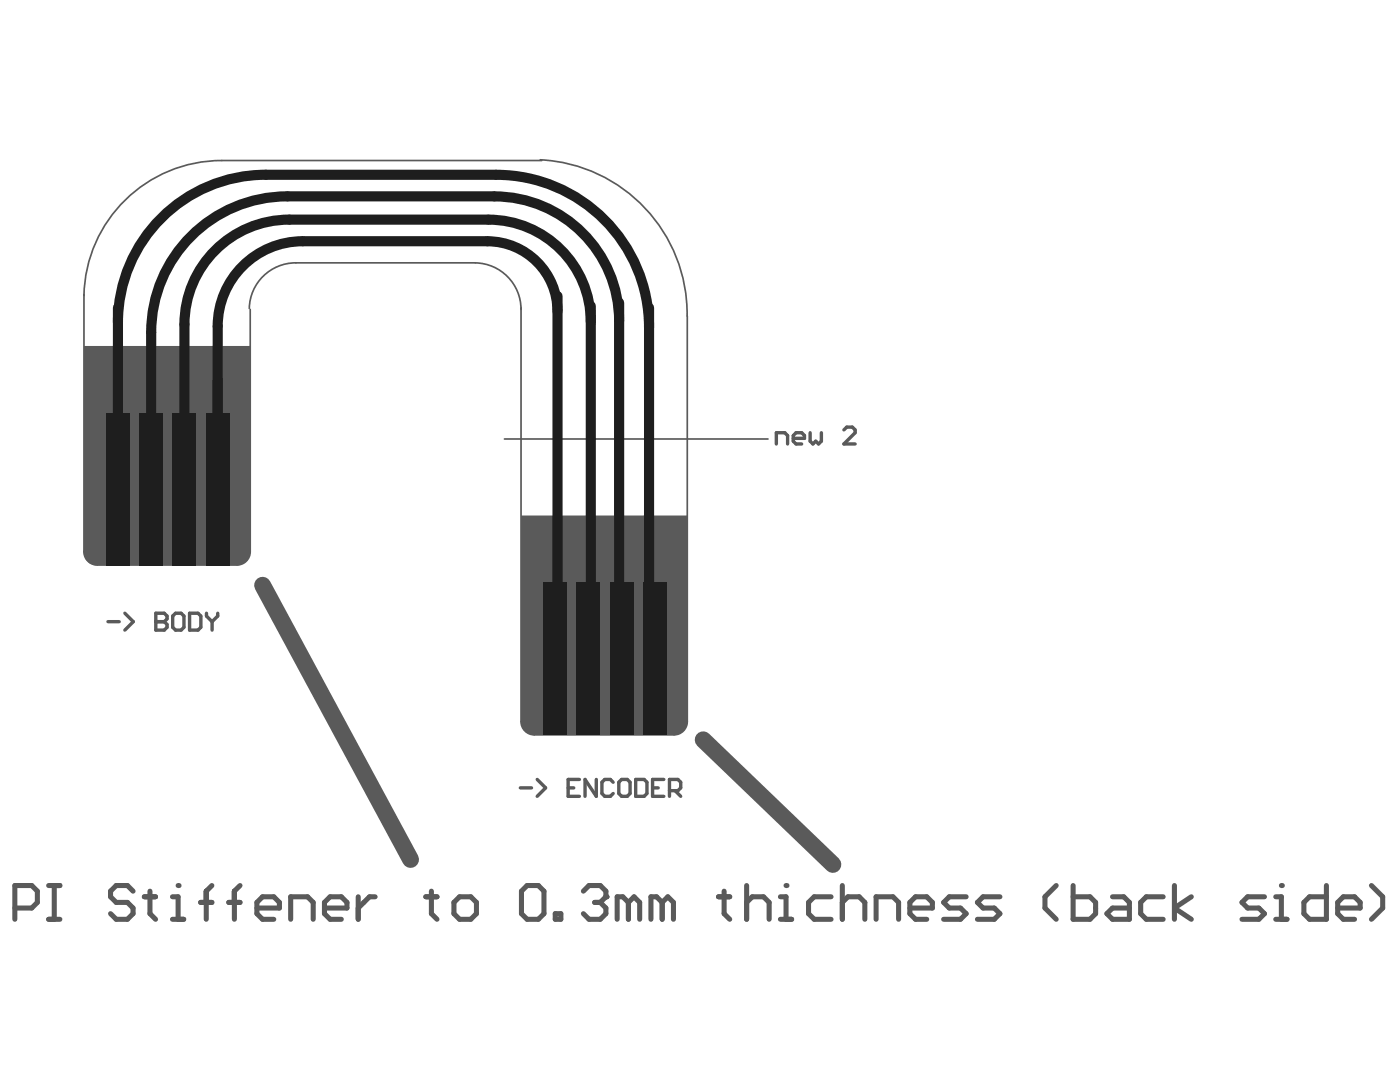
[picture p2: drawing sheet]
<svg xmlns="http://www.w3.org/2000/svg" width="279mm" height="216mm" viewBox="0 0 279 216" stroke-linecap="round" stroke-linejoin="round" font-family="sans-serif">
<g fill="#5a5a5a">
<path d="M16.7 69h33.2v41.2a2.58 2.58 0 0 1-2.1 2.6h-29a2.58 2.58 0 0 1-2.1-2.6z"/>
<path d="M104 102.9h33.2v41.1a2.58 2.58 0 0 1-2.2 2.6h-28.9a2.58 2.58 0 0 1-2.1-2.6z"/>
</g>
<path d="M100.7 87.6h52.6" fill="none" stroke="#5a5a5a" stroke-width=".34"/>
<path d="M52.4 116.8l29.5 54.7M140.3 147.6l25.9 24.9" fill="none" stroke="#5a5a5a" stroke-width="3.4"/>
<path d="M21.5 124h2.3M24.9 122.4l1.7 1.6-1.7 1.7M31.1 122.4v3.3h1.7l.5-.5v-.6l-.5-.6h-1.7" fill="none" stroke="#5a5a5a" stroke-width=".67"/>
<circle cx="31.1" cy="124" r=".34" fill="#5a5a5a"/>
<g fill="none" stroke="#5a5a5a" stroke-width=".67">
<path d="M154.9 88.6v-2.3h1.7l.6 .6v1.7M158.3 87.5h2.3v-.6l-.6-.6h-1.1l-.6 .6v1.1l.6 .6h1.1M161.7 86.3v1.7l.5 .6 .6-.6 .6 .6 .5-.6v-1.7M168.4 85.8l.6-.6h1.1l.6 .6v.5l-2.3 2.3h2.3M31.1 122.4h1.7l.5 .5v.6l-.5 .5h-1.7M34.5 122.9l.5-.5h1.1l.6 .5v2.3l-.6 .5h-1.1l-.5-.5zM37.8 122.4h1.7l.6 .5v2.3l-.6 .5h-1.7zM41.2 122.4v.5l1.1 1.1M42.3 124v1.7M43.5 122.4v.5l-1.2 1.1M103.8 157.2h2.3M107.2 155.5l1.7 1.7-1.7 1.7"/>
<path d="M113.4 157.2h1.1M115.6 155.5h-2.2v3.4h2.2M119 155.5v3.4l-2.2-3.4v3.4M122.4 156.1l-.6-.6h-1.1l-.6 .6v2.2l.6 .6h1.1l.6-.6M123.5 156.1l.6-.6h1.1l.5 .6v2.2l-.5 .6h-1.1l-.6-.6zM126.9 155.5h1.7l.5 .6v2.2l-.5 .6h-1.7zM130.2 157.2h1.2M132.5 155.5h-2.3v3.4h2.3M133.6 157.8h1.7l.6-.6v-1.1l-.6-.6h-1.7v3.4M134.7 157.8l1.2 1.1"/>
</g>
<path d="M9.7 176.7h2.3M10.8 176.7v6.7M26.6 177.8l-1.2-1.1h-2.2l-1.1 1.1v1.1l1.1 1.2h2.2l1.2 1.1v1.1l-1.2 1.1h-2.2l-1.1-1.1M28.8 178.9h2.2M29.9 177.8v4.5l1.1 1.1M34.4 178.9h1.1v4.5M3 181.2h3.3l1.2-1.1v-2.3l-1.2-1.1h-3.3v6.7M9.7 183.4h2.3M34.4 183.4h2.3" fill="none" stroke="#5a5a5a" stroke-width="1"/>
<circle cx="35.5" cy="176.7" r=".51" fill="#5a5a5a"/>
<g fill="none" stroke="#5a5a5a" stroke-width="1">
<path d="M42.3 176.7l-1.1 1.1v5.6M47.9 176.7l-1.1 1.1v5.6M71.5 178.9v4.5M74.9 178.9h-1.2l-2.2 2.3M85 178.9h2.2M86.1 177.8v4.5l1.1 1.1M104.1 177.8l1.1-1.1h2.2l1.2 1.1v4.5l-1.2 1.1h-2.2l-1.1-1.1zM116.4 177.8l1.2-1.1h2.2l1.1 1.1v1.1M40 180.1h2.3M45.7 180.1h2.2M51.3 181.2h4.5v-1.1l-1.2-1.2h-2.2l-1.1 1.2v2.2l1.1 1.1h2.2M58 183.4v-4.5h3.4l1.1 1.2v3.3"/>
<path d="M64.8 181.2h4.4v-1.1l-1.1-1.2h-2.2l-1.1 1.2v2.2l1.1 1.1h2.2M90.6 180.1l1.1-1.2h2.3l1.1 1.2v2.2l-1.1 1.1h-2.3l-1.1-1.1zM110.8 182.3h1.1v1.1h-1.1z"/>
</g>
<circle cx="120.9" cy="178.9" r=".51" fill="#5a5a5a"/>
<g fill="none" stroke="#5a5a5a" stroke-width="1">
<path d="M120.9 178.9l-1.1 1.2M143.4 178.9h2.2M144.5 177.8v4.5l1.1 1.1M149 176.7v6.7M155.7 178.9h1.2v4.5M118.7 180.1h1.1M119.8 180.1l1.1 1.1v1.1l-1.1 1.1h-2.2l-1.2-1.1M125.4 180.1l-1.1-1.2h-1.1v4.5M125.4 180.1v3.3M125.4 180.1l1.1-1.2 1.2 1.2v3.3M132.2 180.1l-1.2-1.2h-1.1v4.5M132.2 180.1v3.3"/>
<path d="M132.2 180.1l1.1-1.2 1.1 1.2v3.3M149 180.1l1.1-1.2h2.3l1.1 1.2v3.3M155.7 183.4h2.3"/>
</g>
<circle cx="156.9" cy="176.7" r=".51" fill="#5a5a5a"/>
<g fill="none" stroke="#5a5a5a" stroke-width="1">
<path d="M165.9 178.9h-3.4l-1.1 1.2v2.2l1.1 1.1h3.4M168.1 176.7v6.7M192.8 178.9h-3.4l-1.1 1.2 1.1 1.1h2.3l1.1 1.1-1.1 1.1h-3.4M199.6 178.9h-3.4l-1.1 1.2 1.1 1.1h2.2l1.2 1.1-1.2 1.1h-3.3M210.8 176.7l-2.3 2.2v2.3l2.3 2.2M214.2 176.7v6.7h3.3l1.2-1.1v-2.2l-1.2-1.2h-3.3M222 178.9h2.3l1.1 1.2v3.3h-3.4l-1.1-1.1 1.1-1.1h3.4M232.1 178.9h-3.3l-1.2 1.2v2.2l1.2 1.1h3.3M234.4 176.7v6.7M237.8 178.9l-3.4 2.3 3.4 2.2M252.4 178.9h-3.4l-1.1 1.2 1.1 1.1h2.2l1.2 1.1-1.2 1.1h-3.3M254.6 178.9h1.1v4.5"/>
<path d="M168.1 180.1l1.1-1.2h2.3l1.1 1.2v3.3M174.8 183.4v-4.5h3.4l1.1 1.2v3.3M181.6 181.2h4.5v-1.1l-1.1-1.2h-2.3l-1.1 1.2v2.2l1.1 1.1h2.3M254.6 183.4h2.2"/>
</g>
<circle cx="255.7" cy="176.7" r=".51" fill="#5a5a5a"/>
<path d="M264.7 176.7v6.7h-3.4l-1.1-1.1v-2.2l1.1-1.2h3.4M273.7 176.7l2.2 2.2v2.3l-2.2 2.2M267 181.2h4.5v-1.1l-1.2-1.2h-2.2l-1.1 1.2v2.2l1.1 1.1h2.2" fill="none" stroke="#5a5a5a" stroke-width="1"/>
<path d="M107.8 31.9a30.8 30.8 0 0 1 29.3 31.2M108.1 32h-63.8a27.5 27.5 0 0 0-27.5 27M16.8 58.7v51.4M49.8 61.5a9.3 9.3 0 0 1 9.2-9h35.9a9.3 9.3 0 0 1 9.1 9.2M49.9 61.7v48.4a2.65 2.65 0 0 1-2.6 2.6h-27.9a2.65 2.65 0 0 1-2.6-2.6M104 61.4v82.6a2.65 2.65 0 0 0 2.6 2.6h27.9a2.65 2.65 0 0 0 2.7-2.6v-80.9" fill="none" stroke="#5a5a5a" stroke-width=".34"/>
<path d="M111.3 59.1v60.7l-.3 .3M23.5 64.4a29.5 29.5 0 0 1 29.6-29.5h45.9a30.5 30.5 0 0 1 30.5 30.5M23.5 61.4v36.2M111.3 62.1a14 14 0 0 0-14-14h-36.9a17 17 0 0 0-17 17v32.5M117.9 61.1v59.3a.98 .98 0 0 1-1 1M117.9 64.2a20.4 20.4 0 0 0-20.4-20.4h-39.8a20.9 20.9 0 0 0-20.9 20.9v32.9M123.6 64.1a24.9 24.9 0 0 0-25-24.9h-41.2a27.2 27.2 0 0 0-27.2 27.1v32.3M123.6 60.4v60M129.5 61.4v60a.66 .66 0 0 0 .7 .7" fill="none" stroke="#1e1e1e" stroke-width="2"/>
<g fill="#1e1e1e">
<path d="M21.2 82.4h4.7v30.5h-4.7z" fill-rule="evenodd"/>
<path d="M41.1 82.4h4.7v30.5h-4.7z" fill-rule="evenodd"/>
<path d="M34.5 82.4h4.6v30.5h-4.6z" fill-rule="evenodd"/>
<path d="M115.1 116.1h4.6v30.5h-4.6z" fill-rule="evenodd"/>
<path d="M128.3 116.1h4.7v30.5h-4.7z" fill-rule="evenodd"/>
<path d="M121.7 116.1h4.7v30.5h-4.7z" fill-rule="evenodd"/>
<path d="M27.8 82.4h4.7v30.5h-4.7z" fill-rule="evenodd"/>
<path d="M108.4 116.1h4.7v30.5h-4.7z" fill-rule="evenodd"/>
</g>
</svg>
